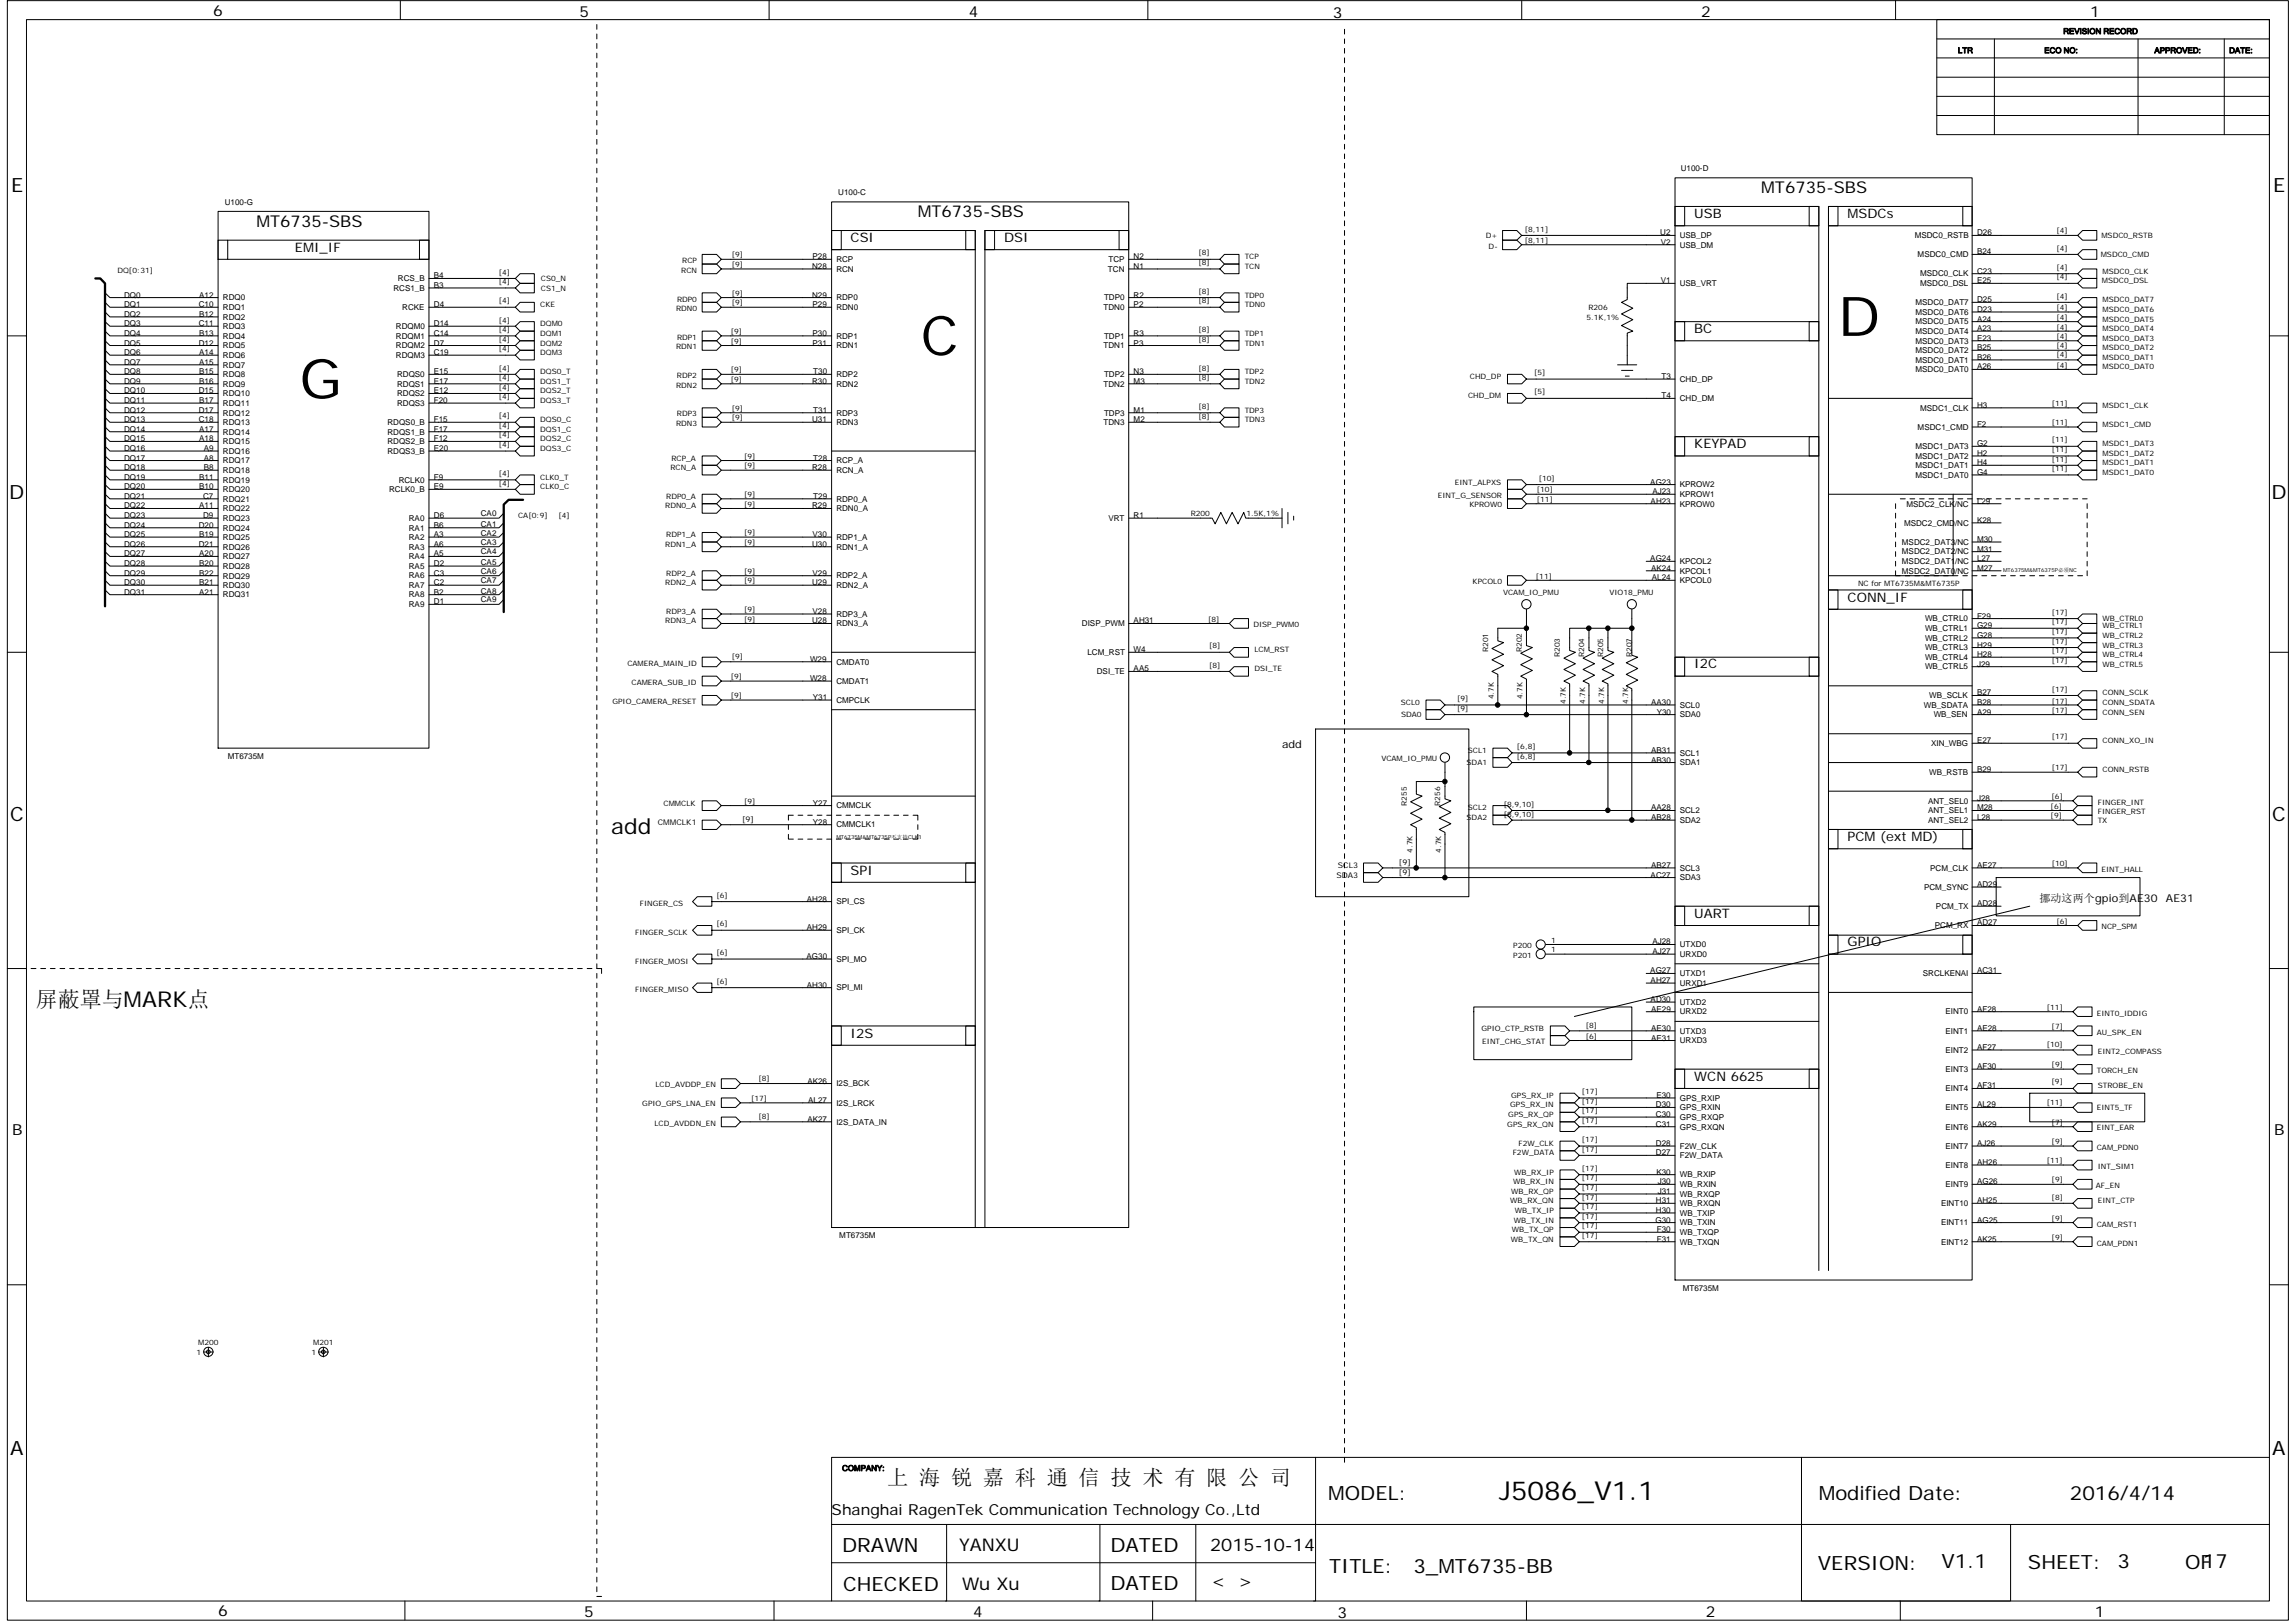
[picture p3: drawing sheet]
<svg xmlns="http://www.w3.org/2000/svg" width="297mm" height="210mm" viewBox="0 0 297 210" stroke-linecap="round" stroke-linejoin="round" font-family="sans-serif">
<defs><g id="words">
<g font-size="7.1">
<text x="119.1" y="46">C</text>
<text x="237.8" y="43.5">D</text>
<text x="38.8" y="51.5">G</text>
</g>
<text font-size="3.4" x="193.9" y="194.1">J5086_V1.1</text>
<g font-size="2.8">
<text x="79.1" y="107.9">add</text>
<text x="4.7" y="130.3">屏蔽罩与MARK点</text>
<text x="114.8" y="192.2">上 海 锐 嘉 科 通 信 技 术 有 限 公 司</text>
</g>
<g font-size="2.5">
<text x="1.5" y="24.9">E</text>
<text x="294.1" y="24.9">E</text>
<text x="1.2" y="64.5">D</text>
<text x="293.9" y="64.5">D</text>
<text x="1.3" y="106.2">C</text>
<text x="294" y="106.2">C</text>
<text x="1.3" y="188.3">A</text>
<text x="294" y="188.3">A</text>
<text x="171.8" y="194">MODEL:</text>
<text x="235.3" y="194">Modified Date:</text>
<text x="267.8" y="194">2016/4/14</text>
<text x="108.9" y="200.9">DRAWN</text>
<text x="143.7" y="200.9">DATED</text>
<text x="172" y="203.6">TITLE:</text>
<text x="182.9" y="203.6">3_MT6735-BB</text>
<text x="235.2" y="203.2">VERSION:</text>
<text x="251.2" y="202.9">V1.1</text>
<text x="262.4" y="203.1">SHEET:</text>
<text x="273.9" y="202.9">3</text>
<text x="282.7" y="203.1">OF17</text>
<text x="109.1" y="205.8">CHECKED</text>
<text x="143.7" y="205.7">DATED</text>
</g>
<g font-size="2.3">
<text x="124.1" y="200.7">YANXU</text>
<text x="156.6" y="200.7">2015-10-14</text>
<text x="124.5" y="205.7">Wu Xu</text>
<text x="156.7" y="205.3">&lt;</text>
<text x="160.2" y="205.3">&gt;</text>
</g>
<g font-size="2.1">
<text x="33.2" y="29.3">MT6735-SBS</text>
<text x="118.7" y="28.1">MT6735-SBS</text>
<text x="227.9" y="25">MT6735-SBS</text>
</g>
<g font-size="2">
<text x="27.6" y="2.1">6</text>
<text x="75" y="2.2">5</text>
<text x="125.3" y="2.2">4</text>
<text x="172.4" y="2.3">3</text>
<text x="220.1" y="2.2">2</text>
<text x="270.4" y="2.2">1</text>
<text x="1.6" y="146.9">B</text>
<text x="294.2" y="146.9">B</text>
<text x="107.6" y="196">Shanghai RagenTek Communication Technology Co.,Ltd</text>
<text x="28.2" y="209.1">6</text>
<text x="75.6" y="209.2">5</text>
<text x="125.9" y="209.2">4</text>
<text x="173.1" y="209.4">3</text>
<text x="220.7" y="209.2">2</text>
<text x="271" y="209.2">1</text>
</g>
<g font-size="1.7">
<text x="219.2" y="28.2">USB</text>
<text x="239" y="28.2">MSDCs</text>
<text x="38.1" y="32.6">EMI_IF</text>
<text x="110" y="31.3">CSI</text>
<text x="129.9" y="31.3">DSI</text>
<text x="219.2" y="43.1">BC</text>
<text x="219.2" y="58">KEYPAD</text>
<text x="239" y="77.8">CONN_IF</text>
<text x="219.2" y="86.5">I2C</text>
<text x="110" y="113.2">SPI</text>
<text x="239" y="108.8">PCM (ext MD)</text>
<text x="219.2" y="118.7">UART</text>
<text x="239" y="122.4">GPIO</text>
<text x="110" y="134.2">I2S</text>
<text x="219.2" y="139.8">WCN 6625</text>
</g>
<g font-size="1.4">
<text x="165.9" y="96.8">add</text>
<text x="263.8" y="116.6">挪动这两个gpio到AE30 AE31</text>
</g>
<g font-size="1">
<text x="266.9" y="4.4">REVISION RECORD</text>
<text x="253.3" y="6.9">LTR</text>
<text x="264.5" y="6.9">ECO NO:</text>
<text x="278.7" y="6.9">APPROVED:</text>
<text x="288.4" y="6.9">DATE:</text>
<text x="217.4" y="22.1">U100-D</text>
<text x="29.1" y="26.5">U100-G</text>
<text x="108.5" y="25.3">U100-C</text>
<text x="15.2" y="35.3">DQ[0:31]</text>
<text x="64.5" y="35.5">[4]</text>
<text x="88.1" y="35.3">RCN</text>
<text x="88.3" y="34">RCP</text>
<text x="94.7" y="34.5">[9]</text>
<text x="94.7" y="33.3">[9]</text>
<text x="105.1" y="34.8">N28</text>
<text x="105.1" y="33.5">P28</text>
<text x="108.2" y="33.9">RCP</text>
<text x="108.2" y="35.2">RCN</text>
<text x="143.3" y="35.2">TCN</text>
<text x="143.4" y="33.9">TCP</text>
<text x="146.7" y="33.5">N2</text>
<text x="146.7" y="34.8">N1</text>
<text x="155.1" y="33">[8]</text>
<text x="155.1" y="34.3">[8]</text>
<text x="161" y="33.6">TCP</text>
<text x="161" y="34.8">TCN</text>
<text x="192.2" y="30.8">D+</text>
<text x="192.6" y="32.2">D-</text>
<text x="197.3" y="30.1">[8,11]</text>
<text x="197.3" y="31.4">[8,11]</text>
<text x="214.8" y="30.5">U2</text>
<text x="214.9" y="31.7">V2</text>
<text x="217.3" y="32">USB_DM</text>
<text x="217.3" y="30.8">USB_DP</text>
<text x="247.7" y="30.8">MSDC0_RSTB</text>
<text x="248.1" y="33.3">MSDC0_CMD</text>
<text x="248.4" y="35.8">MSDC0_CLK</text>
<text x="255.8" y="30.5">D26</text>
<text x="255.8" y="32.9">B24</text>
<text x="255.8" y="35.4">C23</text>
<text x="266.1" y="30.2">[4]</text>
<text x="266.1" y="32.5">[4]</text>
<text x="266.1" y="34.9">[4]</text>
<text x="271.8" y="33.3">MSDC0_CMD</text>
<text x="271.9" y="30.8">MSDC0_RSTB</text>
<text x="272" y="35.4">MSDC0_CLK</text>
<text x="16.1" y="41">DQ2</text>
<text x="16.1" y="38.5">DQ0</text>
<text x="16.1" y="39.8">DQ1</text>
<text x="25.7" y="39.7">C10</text>
<text x="25.8" y="41">B12</text>
<text x="25.8" y="38.5">A12</text>
<text x="28.8" y="41.4">RDQ2</text>
<text x="28.8" y="40.1">RDQ1</text>
<text x="28.8" y="38.9">RDQ0</text>
<text x="50.9" y="37.6">RCS1_B</text>
<text x="51.5" y="36.4">RCS_B</text>
<text x="52" y="40.1">RCKE</text>
<text x="56.1" y="36">B4</text>
<text x="56.1" y="37.3">B3</text>
<text x="56.1" y="39.7">D4</text>
<text x="64.5" y="36.8">[4]</text>
<text x="64.5" y="39.2">[4]</text>
<text x="64.5" y="41.7">[4]</text>
<text x="69.9" y="39.8">CKE</text>
<text x="70" y="36.4">CS0_N</text>
<text x="70" y="37.6">CS1_N</text>
<text x="87.5" y="40.2">RDN0</text>
<text x="87.6" y="39">RDP0</text>
<text x="94.7" y="39.5">[9]</text>
<text x="94.7" y="38.2">[9]</text>
<text x="105.1" y="38.5">N29</text>
<text x="105.1" y="39.8">P29</text>
<text x="108.2" y="40.1">RDN0</text>
<text x="108.2" y="38.9">RDP0</text>
<text x="142.8" y="40.1">TDN0</text>
<text x="142.8" y="38.9">TDP0</text>
<text x="146.7" y="38.5">R2</text>
<text x="146.7" y="39.8">P2</text>
<text x="155.1" y="38">[8]</text>
<text x="155.1" y="39.2">[8]</text>
<text x="161" y="38.5">TDP0</text>
<text x="161" y="39.8">TDN0</text>
<text x="205.2" y="41.4">5.1K,1%</text>
<text x="205.5" y="40.1">R206</text>
<text x="214.9" y="36.7">V1</text>
<text x="217.3" y="37">USB_VRT</text>
<text x="247.8" y="39.5">MSDC0_DAT7</text>
<text x="247.8" y="40.7">MSDC0_DAT6</text>
<text x="247.8" y="42">MSDC0_DAT5</text>
<text x="248.4" y="37">MSDC0_DSL</text>
<text x="255.8" y="39.1">D25</text>
<text x="255.8" y="40.4">D23</text>
<text x="255.8" y="41.6">A24</text>
<text x="255.8" y="36.7">E25</text>
<text x="266.1" y="38.7">[4]</text>
<text x="266.1" y="40.1">[4]</text>
<text x="266.1" y="41.4">[4]</text>
<text x="266.1" y="36.2">[4]</text>
<text x="271.9" y="36.7">MSDC0_DSL</text>
<text x="272" y="39.1">MSDC0_DAT7</text>
<text x="272" y="40.4">MSDC0_DAT6</text>
<text x="272" y="41.6">MSDC0_DAT5</text>
<text x="16.1" y="42.2">DQ3</text>
<text x="16.1" y="43.5">DQ4</text>
<text x="16.1" y="44.7">DQ5</text>
<text x="16.1" y="46">DQ6</text>
<text x="16.1" y="47.2">DQ7</text>
<text x="25.7" y="44.7">D12</text>
<text x="25.7" y="42.2">C11</text>
<text x="25.8" y="47.2">A15</text>
<text x="25.8" y="46">A14</text>
<text x="25.8" y="43.5">B13</text>
<text x="28.8" y="47.6">RDQ7</text>
<text x="28.8" y="46.3">RDQ6</text>
<text x="28.8" y="45.1">RDQ5</text>
<text x="28.8" y="43.8">RDQ4</text>
<text x="28.8" y="42.6">RDQ3</text>
<text x="51.2" y="42.6">RDQM0</text>
<text x="51.2" y="43.8">RDQM1</text>
<text x="51.2" y="45.1">RDQM2</text>
<text x="51.2" y="46.3">RDQM3</text>
<text x="56.1" y="42.2">D14</text>
<text x="56.1" y="43.5">C14</text>
<text x="56.1" y="44.7">D7</text>
<text x="56.1" y="46">C19</text>
<text x="64.5" y="42.9">[4]</text>
<text x="64.5" y="44.2">[4]</text>
<text x="64.5" y="45.4">[4]</text>
<text x="64.5" y="47.9">[4]</text>
<text x="69.9" y="42.2">DQM0</text>
<text x="69.9" y="43.5">DQM1</text>
<text x="69.9" y="44.7">DQM2</text>
<text x="69.9" y="46">DQM3</text>
<text x="87.5" y="45.2">RDN1</text>
<text x="87.6" y="44">RDP1</text>
<text x="94.5" y="44.5">[9]</text>
<text x="94.5" y="43.2">[9]</text>
<text x="105.1" y="43.5">P30</text>
<text x="105.1" y="44.7">P31</text>
<text x="108.2" y="43.8">RDP1</text>
<text x="108.2" y="45.1">RDN1</text>
<text x="142.8" y="45.1">TDN1</text>
<text x="142.8" y="43.8">TDP1</text>
<text x="146.7" y="43.5">R3</text>
<text x="146.7" y="44.7">P3</text>
<text x="155.1" y="42.9">[8]</text>
<text x="155.1" y="44.2">[8]</text>
<text x="155.1" y="47.9">[8]</text>
<text x="161" y="43.5">TDP1</text>
<text x="161" y="44.7">TDN1</text>
<text x="247.8" y="43.2">MSDC0_DAT4</text>
<text x="247.8" y="44.4">MSDC0_DAT3</text>
<text x="247.8" y="45.7">MSDC0_DAT2</text>
<text x="247.8" y="46.9">MSDC0_DAT1</text>
<text x="255.8" y="42.8">A23</text>
<text x="255.8" y="44.1">E23</text>
<text x="255.8" y="45.3">B25</text>
<text x="255.8" y="46.6">B26</text>
<text x="255.8" y="47.8">A26</text>
<text x="266.1" y="42.7">[4]</text>
<text x="266.1" y="43.8">[4]</text>
<text x="266.1" y="45.1">[4]</text>
<text x="266.1" y="46.2">[4]</text>
<text x="266.1" y="47.6">[4]</text>
<text x="272" y="42.8">MSDC0_DAT4</text>
<text x="272" y="44.1">MSDC0_DAT3</text>
<text x="272" y="45.3">MSDC0_DAT2</text>
<text x="272" y="46.6">MSDC0_DAT1</text>
<text x="272" y="47.8">MSDC0_DAT0</text>
<text x="16.1" y="50.9">DQ10</text>
<text x="16.1" y="52.2">DQ11</text>
<text x="16.1" y="53.4">DQ12</text>
<text x="16.1" y="48.4">DQ8</text>
<text x="16.1" y="49.7">DQ9</text>
<text x="25.7" y="53.4">D17</text>
<text x="25.7" y="50.9">D15</text>
<text x="25.8" y="52.2">B17</text>
<text x="25.8" y="49.7">B16</text>
<text x="25.8" y="48.4">B15</text>
<text x="28.8" y="53.8">RDQ12</text>
<text x="28.8" y="52.5">RDQ11</text>
<text x="28.8" y="51.3">RDQ10</text>
<text x="28.8" y="50">RDQ9</text>
<text x="28.8" y="48.8">RDQ8</text>
<text x="51.4" y="48.8">RDQS0</text>
<text x="51.4" y="50">RDQS1</text>
<text x="51.4" y="51.3">RDQS2</text>
<text x="51.4" y="52.5">RDQS3</text>
<text x="56.1" y="48.4">E15</text>
<text x="56.1" y="49.7">E17</text>
<text x="56.1" y="50.9">E12</text>
<text x="56.1" y="52.2">F20</text>
<text x="64.5" y="49.2">[4]</text>
<text x="64.5" y="50.4">[4]</text>
<text x="64.5" y="51.6">[4]</text>
<text x="69.9" y="48.4">DQS0_T</text>
<text x="69.9" y="49.7">DQS1_T</text>
<text x="69.9" y="50.9">DQS2_T</text>
<text x="69.9" y="52.2">DQS3_T</text>
<text x="87.5" y="50.2">RDN2</text>
<text x="87.6" y="53.9">RDP3</text>
<text x="87.6" y="48.9">RDP2</text>
<text x="94.5" y="48.2">[9]</text>
<text x="94.5" y="49.4">[9]</text>
<text x="94.7" y="53.1">[9]</text>
<text x="105.1" y="49.7">R30</text>
<text x="105.2" y="48.4">T30</text>
<text x="105.2" y="53.4">T31</text>
<text x="108.2" y="48.8">RDP2</text>
<text x="108.2" y="50">RDN2</text>
<text x="108.2" y="53.8">RDP3</text>
<text x="142.8" y="50">TDN2</text>
<text x="142.8" y="48.8">TDP2</text>
<text x="142.8" y="53.8">TDP3</text>
<text x="146.7" y="48.4">N3</text>
<text x="146.7" y="49.7">M3</text>
<text x="146.7" y="53.4">M1</text>
<text x="155.1" y="49.2">[8]</text>
<text x="155.1" y="52.9">[8]</text>
<text x="161" y="48.4">TDP2</text>
<text x="161" y="49.7">TDN2</text>
<text x="161" y="53.4">TDP3</text>
<text x="189.9" y="51.5">CHD_DM</text>
<text x="190.2" y="49">CHD_DP</text>
<text x="198.5" y="51">[5]</text>
<text x="198.5" y="48.5">[5]</text>
<text x="214.9" y="51.5">T4</text>
<text x="214.9" y="49">T3</text>
<text x="217.3" y="49.4">CHD_DP</text>
<text x="217.3" y="51.9">CHD_DM</text>
<text x="247.8" y="48.2">MSDC0_DAT0</text>
<text x="248.4" y="53.1">MSDC1_CLK</text>
<text x="255.8" y="52.8">H3</text>
<text x="265.4" y="52.5">[11]</text>
<text x="272" y="52.8">MSDC1_CLK</text>
<text x="16.1" y="57.1">DQ15</text>
<text x="16.1" y="54.6">DQ13</text>
<text x="16.1" y="55.9">DQ14</text>
<text x="16.1" y="59.6">DQ17</text>
<text x="16.1" y="58.4">DQ16</text>
<text x="25.7" y="54.6">C18</text>
<text x="25.8" y="57.1">A18</text>
<text x="25.8" y="55.9">A17</text>
<text x="26.3" y="59.6">A8</text>
<text x="26.3" y="58.4">A9</text>
<text x="28.8" y="59.9">RDQ17</text>
<text x="28.8" y="58.7">RDQ16</text>
<text x="28.8" y="57.5">RDQ15</text>
<text x="28.8" y="56.2">RDQ14</text>
<text x="28.8" y="55">RDQ13</text>
<text x="50.1" y="55">RDQS0_B</text>
<text x="50.1" y="56.2">RDQS1_B</text>
<text x="50.1" y="57.5">RDQS2_B</text>
<text x="50.1" y="58.7">RDQS3_B</text>
<text x="56.1" y="54.6">F15</text>
<text x="56.1" y="55.9">F17</text>
<text x="56.1" y="57.1">F12</text>
<text x="56.1" y="58.4">E20</text>
<text x="64.5" y="54.1">[4]</text>
<text x="64.5" y="55.4">[4]</text>
<text x="64.5" y="56.6">[4]</text>
<text x="64.5" y="57.8">[4]</text>
<text x="69.9" y="54.6">DQS0_C</text>
<text x="69.9" y="55.9">DQS1_C</text>
<text x="69.9" y="57.1">DQS2_C</text>
<text x="69.9" y="58.4">DQS3_C</text>
<text x="86.9" y="59.6">RCP_A</text>
<text x="87.5" y="55.1">RDN3</text>
<text x="94.7" y="54.4">[9]</text>
<text x="96.3" y="59.4">[9]</text>
<text x="105.1" y="54.6">U31</text>
<text x="105.2" y="59.6">T28</text>
<text x="108.2" y="55">RDN3</text>
<text x="108.2" y="59.9">RCP_A</text>
<text x="142.8" y="55">TDN3</text>
<text x="146.7" y="54.6">M2</text>
<text x="155.1" y="54.1">[8]</text>
<text x="161" y="54.6">TDN3</text>
<text x="247.8" y="58.1">MSDC1_DAT3</text>
<text x="247.8" y="59.4">MSDC1_DAT2</text>
<text x="248.1" y="55.6">MSDC1_CMD</text>
<text x="255.8" y="55.2">F2</text>
<text x="255.8" y="57.7">G2</text>
<text x="255.8" y="59">H2</text>
<text x="265.4" y="55">[11]</text>
<text x="265.4" y="57.2">[11]</text>
<text x="265.4" y="58.5">[11]</text>
<text x="265.4" y="59.7">[11]</text>
<text x="272" y="55.2">MSDC1_CMD</text>
<text x="272" y="57.7">MSDC1_DAT3</text>
<text x="272" y="59">MSDC1_DAT2</text>
<text x="16.1" y="65.8">DQ22</text>
<text x="16.1" y="63.3">DQ20</text>
<text x="16.1" y="64.5">DQ21</text>
<text x="16.1" y="60.8">DQ18</text>
<text x="16.1" y="62.1">DQ19</text>
<text x="25.8" y="65.8">A11</text>
<text x="25.8" y="63.3">B10</text>
<text x="25.8" y="62.1">B11</text>
<text x="26.3" y="64.5">C7</text>
<text x="26.3" y="60.8">B8</text>
<text x="28.8" y="64.9">RDQ21</text>
<text x="28.8" y="63.7">RDQ20</text>
<text x="28.8" y="62.4">RDQ19</text>
<text x="28.8" y="61.2">RDQ18</text>
<text x="50.3" y="63.7">RCLK0_B</text>
<text x="51.6" y="62.4">RCLK0</text>
<text x="56.1" y="62.1">F9</text>
<text x="56.1" y="63.3">E9</text>
<text x="64.5" y="61.6">[4]</text>
<text x="64.5" y="62.8">[4]</text>
<text x="69.9" y="62.1">CLK0_T</text>
<text x="69.9" y="63.3">CLK0_C</text>
<text x="86.1" y="65.8">RDN0_A</text>
<text x="86.2" y="64.5">RDP0_A</text>
<text x="86.7" y="60.8">RCN_A</text>
<text x="96.3" y="65.5">[9]</text>
<text x="96.3" y="64.3">[9]</text>
<text x="96.3" y="60.6">[9]</text>
<text x="105.1" y="60.8">R28</text>
<text x="105.1" y="65.8">R29</text>
<text x="105.2" y="64.5">T29</text>
<text x="108.2" y="61.2">RCN_A</text>
<text x="108.2" y="64.9">RDP0_A</text>
<text x="186" y="64.4">EINT_G_SENSOR</text>
<text x="188.2" y="62.7">EINT_ALPXS</text>
<text x="190.1" y="65.7">KPROW0</text>
<text x="198.8" y="64.9">[11]</text>
<text x="198.8" y="63.7">[10]</text>
<text x="199.1" y="62.2">[10]</text>
<text x="213.5" y="62.7">AG23</text>
<text x="213.5" y="65.2">AH23</text>
<text x="213.8" y="63.9">AJ23</text>
<text x="217.3" y="64.3">KPROW1</text>
<text x="217.3" y="65.5">KPROW0</text>
<text x="217.3" y="63.1">KPROW2</text>
<text x="246.7" y="65.5">MSDC2_CLK/NC</text>
<text x="247.8" y="60.6">MSDC1_DAT1</text>
<text x="247.8" y="61.8">MSDC1_DAT0</text>
<text x="255.8" y="60.2">H4</text>
<text x="255.8" y="61.4">G4</text>
<text x="255.8" y="65.2">L29</text>
<text x="265.4" y="60.9">[11]</text>
<text x="272" y="60.2">MSDC1_DAT1</text>
<text x="272" y="61.4">MSDC1_DAT0</text>
<text x="16.1" y="67">DQ23</text>
<text x="16.1" y="68.3">DQ24</text>
<text x="16.1" y="72">DQ27</text>
<text x="16.1" y="70.7">DQ26</text>
<text x="16.1" y="69.5">DQ25</text>
<text x="25.7" y="70.7">D21</text>
<text x="25.7" y="68.3">D20</text>
<text x="25.8" y="72">A20</text>
<text x="25.8" y="69.5">B19</text>
<text x="26.3" y="67">D9</text>
<text x="28.8" y="71.1">RDQ26</text>
<text x="28.8" y="69.8">RDQ25</text>
<text x="28.8" y="68.6">RDQ24</text>
<text x="28.8" y="67.4">RDQ23</text>
<text x="28.8" y="66.1">RDQ22</text>
<text x="52.9" y="68.6">RA1</text>
<text x="52.9" y="69.8">RA2</text>
<text x="52.9" y="71.1">RA3</text>
<text x="52.9" y="67.4">RA0</text>
<text x="56.1" y="69.5">A3</text>
<text x="56.1" y="70.7">A6</text>
<text x="56.1" y="72">A5</text>
<text x="56.1" y="67">D6</text>
<text x="56.1" y="68.3">B6</text>
<text x="62.2" y="71.7">CA4</text>
<text x="62.2" y="70.5">CA3</text>
<text x="62.2" y="69.4">CA2</text>
<text x="62.2" y="68.2">CA1</text>
<text x="62.2" y="66.8">CA0</text>
<text x="67" y="67">CA[0:9]</text>
<text x="72.2" y="67">[4]</text>
<text x="86.1" y="70.7">RDN1_A</text>
<text x="86.2" y="69.5">RDP1_A</text>
<text x="96.3" y="70.5">[9]</text>
<text x="96.3" y="69.3">[9]</text>
<text x="105.1" y="70.7">U30</text>
<text x="105.1" y="69.5">V30</text>
<text x="108.2" y="66.1">RDN0_A</text>
<text x="108.2" y="69.8">RDP1_A</text>
<text x="108.2" y="71.1">RDN1_A</text>
<text x="143.4" y="67.4">VRT</text>
<text x="146.7" y="67">R1</text>
<text x="154" y="66.8">R200</text>
<text x="161.2" y="66.8">1.5K,1%</text>
<text x="246.1" y="70.5">MSDC2_DAT3/NC</text>
<text x="246.1" y="71.7">MSDC2_DAT2/NC</text>
<text x="246.3" y="68">MSDC2_CMD/NC</text>
<text x="255.8" y="67.6">K28</text>
<text x="255.8" y="70.1">M30</text>
<text x="255.8" y="71.4">M31</text>
<text x="16.1" y="75.7">DQ30</text>
<text x="16.1" y="74.5">DQ29</text>
<text x="16.1" y="73.2">DQ28</text>
<text x="16.1" y="76.9">DQ31</text>
<text x="25.8" y="76.9">A21</text>
<text x="25.8" y="75.7">B21</text>
<text x="25.8" y="74.5">B22</text>
<text x="25.8" y="73.2">B20</text>
<text x="28.8" y="77.3">RDQ31</text>
<text x="28.8" y="76.1">RDQ30</text>
<text x="28.8" y="74.8">RDQ29</text>
<text x="28.8" y="73.6">RDQ28</text>
<text x="28.8" y="72.3">RDQ27</text>
<text x="52.9" y="72.3">RA4</text>
<text x="52.9" y="73.6">RA5</text>
<text x="52.9" y="74.8">RA6</text>
<text x="52.9" y="76.1">RA7</text>
<text x="52.9" y="77.3">RA8</text>
<text x="56.1" y="73.2">D2</text>
<text x="56.1" y="74.5">C3</text>
<text x="56.1" y="75.7">C2</text>
<text x="56.1" y="76.9">B2</text>
<text x="62.2" y="77.9">CA9</text>
<text x="62.2" y="74.2">CA6</text>
<text x="62.2" y="73.1">CA5</text>
<text x="62.2" y="76.8">CA8</text>
<text x="62.2" y="75.5">CA7</text>
<text x="86.1" y="75.7">RDN2_A</text>
<text x="86.2" y="74.5">RDP2_A</text>
<text x="96.3" y="75.5">[9]</text>
<text x="96.3" y="74.2">[9]</text>
<text x="105.1" y="75.7">U29</text>
<text x="105.1" y="74.5">V29</text>
<text x="108.2" y="74.8">RDP2_A</text>
<text x="108.2" y="76.1">RDN2_A</text>
<text x="190.5" y="75.6">KPCOL0</text>
<text x="194.5" y="76.9">VCAM_IO_PMU</text>
<text x="198.7" y="74.8">[11]</text>
<text x="208.2" y="76.9">VIO18_PMU</text>
<text x="213.5" y="72.6">AG24</text>
<text x="213.6" y="73.9">AK24</text>
<text x="213.7" y="75.1">AL24</text>
<text x="217.3" y="75.4">KPCOL0</text>
<text x="217.3" y="74.2">KPCOL1</text>
<text x="217.3" y="73">KPCOL2</text>
<text x="240.4" y="75.8">NC for MT6735M&amp;MT6735P</text>
<text x="246.1" y="73">MSDC2_DAT1/NC</text>
<text x="246.1" y="74.2">MSDC2_DAT0/NC</text>
<text x="255.8" y="72.6">L27</text>
<text x="255.8" y="73.8">M27</text>
<text x="52.9" y="78.5">RA9</text>
<text x="56.1" y="78.2">D1</text>
<text x="86.1" y="80.7">RDN3_A</text>
<text x="86.2" y="79.4">RDP3_A</text>
<text x="96.3" y="80.4">[9]</text>
<text x="96.3" y="79.2">[9]</text>
<text x="105.1" y="80.7">U28</text>
<text x="105.1" y="79.4">V28</text>
<text x="108.2" y="79.8">RDP3_A</text>
<text x="108.2" y="81">RDN3_A</text>
<text x="140" y="81">DISP_PWM</text>
<text x="146.7" y="80.7">AH31</text>
<text x="156.3" y="80.4">[8]</text>
<text x="156.4" y="83.9">[8]</text>
<text x="162.2" y="81.2">DISP_PWM0</text>
<text x="249" y="80.4">WB_CTRL0</text>
<text x="249" y="81.6">WB_CTRL1</text>
<text x="249" y="82.9">WB_CTRL2</text>
<text x="255.8" y="80">F29</text>
<text x="255.8" y="81.3">G29</text>
<text x="255.8" y="82.5">G28</text>
<text x="255.8" y="83.8">H29</text>
<text x="265.4" y="79.6">[17]</text>
<text x="265.4" y="80.8">[17]</text>
<text x="265.4" y="82">[17]</text>
<text x="265.4" y="83.3">[17]</text>
<text x="272" y="80.4">WB_CTRL0</text>
<text x="272" y="81.3">WB_CTRL1</text>
<text x="272" y="82.5">WB_CTRL2</text>
<text x="272" y="83.8">WB_CTRL3</text>
<text x="81.2" y="86.1">CAMERA_MAIN_ID</text>
<text x="81.7" y="88.6">CAMERA_SUB_ID</text>
<text x="94.5" y="87.9">[9]</text>
<text x="94.7" y="85.3">[9]</text>
<text x="104.8" y="85.6">W29</text>
<text x="104.8" y="88.1">W28</text>
<text x="108.2" y="86">CMDAT0</text>
<text x="108.2" y="88.5">CMDAT1</text>
<text x="140.7" y="84.8">LCM_RST</text>
<text x="141.9" y="87.2">DSI_TE</text>
<text x="146.7" y="84.4">W4</text>
<text x="146.7" y="86.9">AA5</text>
<text x="156.4" y="86.4">[8]</text>
<text x="162.3" y="84.4">LCM_RST</text>
<text x="162.3" y="86.9">DSI_TE</text>
<text x="192.5" y="84.4" transform="rotate(-90 192.5 84.4)">R201</text>
<text x="196.9" y="84.4" transform="rotate(-90 196.9 84.4)">R202</text>
<text x="201.8" y="85" transform="rotate(-90 201.8 85)">R203</text>
<text x="204.9" y="85" transform="rotate(-90 204.9 85)">R204</text>
<text x="207.4" y="85" transform="rotate(-90 207.4 85)">R205</text>
<text x="211.1" y="85" transform="rotate(-90 211.1 85)">R207</text>
<text x="249" y="84.1">WB_CTRL3</text>
<text x="249" y="85.4">WB_CTRL4</text>
<text x="249" y="86.6">WB_CTRL5</text>
<text x="255.8" y="90">B27</text>
<text x="255.8" y="85">H28</text>
<text x="255.8" y="86.3">J29</text>
<text x="265.4" y="89.5">[17]</text>
<text x="265.4" y="84.5">[17]</text>
<text x="265.4" y="85.8">[17]</text>
<text x="272" y="90">CONN_SCLK</text>
<text x="272" y="85">WB_CTRL4</text>
<text x="272" y="86.3">WB_CTRL5</text>
<text x="79.2" y="91.1">GPIO_CAMERA_RESET</text>
<text x="94.5" y="90.3">[9]</text>
<text x="105.2" y="90.6">Y31</text>
<text x="108.2" y="90.9">CMPCLK</text>
<text x="181.2" y="91.2">SCL0</text>
<text x="181.3" y="92.8">SDA0</text>
<text x="188.5" y="90.7">[9]</text>
<text x="188.5" y="91.9">[9]</text>
<text x="193.3" y="90.5" transform="rotate(-90 193.3 90.5)">4.7K</text>
<text x="197" y="90.5" transform="rotate(-90 197 90.5)">4.7K</text>
<text x="202.6" y="91.1" transform="rotate(-90 202.6 91.1)">4.7K</text>
<text x="205.1" y="91.1" transform="rotate(-90 205.1 91.1)">4.7K</text>
<text x="207.5" y="91.1" transform="rotate(-90 207.5 91.1)">4.7K</text>
<text x="210.6" y="91.1" transform="rotate(-90 210.6 91.1)">4.7K</text>
<text x="213.6" y="91.2">AA30</text>
<text x="214.3" y="92.5">Y30</text>
<text x="217.3" y="91.6">SCL0</text>
<text x="217.3" y="92.8">SDA0</text>
<text x="248.9" y="91.6">WB_SDATA</text>
<text x="249.6" y="90.3">WB_SCLK</text>
<text x="250.2" y="92.8">WB_SEN</text>
<text x="255.8" y="91.2">B28</text>
<text x="255.8" y="92.5">A29</text>
<text x="265.4" y="91.1">[17]</text>
<text x="265.4" y="92.2">[17]</text>
<text x="265.4" y="95.7">[17]</text>
<text x="272" y="91.2">CONN_SDATA</text>
<text x="272" y="92.5">CONN_SEN</text>
<text x="29.5" y="98.1">MT6735M</text>
<text x="178.7" y="98.4">VCAM_IO_PMU</text>
<text x="189.7" y="99">SDA1</text>
<text x="189.9" y="97.4">SCL1</text>
<text x="196.3" y="96.9">[6,8]</text>
<text x="196.3" y="98.1">[6,8]</text>
<text x="213.6" y="97.4">AB31</text>
<text x="213.6" y="98.7">AB30</text>
<text x="217.3" y="97.8">SCL1</text>
<text x="217.3" y="99">SDA1</text>
<text x="249.6" y="100.3">WB_RSTB</text>
<text x="249.8" y="96.5">XIN_WBG</text>
<text x="255.8" y="99.9">B29</text>
<text x="255.8" y="96.2">E27</text>
<text x="265.4" y="99.7">[17]</text>
<text x="272" y="99.9">CONN_RSTB</text>
<text x="272" y="96.2">CONN_XO_IN</text>
<text x="85.1" y="106.7">CMMCLK1</text>
<text x="85.8" y="104.2">CMMCLK</text>
<text x="96" y="106.4">[9]</text>
<text x="96.3" y="104">[9]</text>
<text x="105.2" y="104.2">Y27</text>
<text x="105.2" y="106.7">Y28</text>
<text x="108.2" y="104.6">CMMCLK</text>
<text x="108.2" y="107.1">CMMCLK1</text>
<text x="182" y="104.2" transform="rotate(-90 182 104.2)">R255</text>
<text x="186.3" y="104.2" transform="rotate(-90 186.3 104.2)">R256</text>
<text x="189.7" y="106.1">SDA2</text>
<text x="189.9" y="104.9">SCL2</text>
<text x="194.5" y="104.4">[8,9,10]</text>
<text x="194.5" y="105.7">[8,9,10]</text>
<text x="213.6" y="104.9">AA28</text>
<text x="213.6" y="106.1">AB28</text>
<text x="217.3" y="105.2">SCL2</text>
<text x="217.3" y="106.5">SDA2</text>
<text x="249.4" y="106.5">ANT_SEL2</text>
<text x="249.4" y="105.2">ANT_SEL1</text>
<text x="249.4" y="104">ANT_SEL0</text>
<text x="255.8" y="106.1">L28</text>
<text x="255.8" y="104.9">M28</text>
<text x="255.8" y="103.6">J28</text>
<text x="265.3" y="104.6">[6]</text>
<text x="265.3" y="105.9">[9]</text>
<text x="265.4" y="103.4">[6]</text>
<text x="271.4" y="104.1">FINGER_INT</text>
<text x="271.4" y="105.3">FINGER_RST</text>
<text x="271.4" y="106.4">TX</text>
<text x="172.9" y="113.5">SDA3</text>
<text x="173.1" y="112.3">SCL3</text>
<text x="181" y="112">[9]</text>
<text x="181" y="113.2">[9]</text>
<text x="182.7" y="110.3" transform="rotate(-90 182.7 110.3)">4.7K</text>
<text x="186.4" y="110.3" transform="rotate(-90 186.4 110.3)">4.7K</text>
<text x="213.5" y="113.5">AC27</text>
<text x="213.6" y="112.3">AB27</text>
<text x="217.3" y="112.6">SCL3</text>
<text x="217.3" y="113.9">SDA3</text>
<text x="249.7" y="112.6">PCM_CLK</text>
<text x="255.8" y="112.3">AE27</text>
<text x="265.4" y="112.1">[10]</text>
<text x="271.9" y="112.8">EINT_HALL</text>
<text x="82.8" y="117.2">FINGER_CS</text>
<text x="92.7" y="116.1">[6]</text>
<text x="92.7" y="119.8">[6]</text>
<text x="104.4" y="116.6">AH28</text>
<text x="108.2" y="117">SPI_CS</text>
<text x="248.9" y="115.1">PCM_SYNC</text>
<text x="250.5" y="117.6">PCM_TX</text>
<text x="255.8" y="114.8">AD29</text>
<text x="255.8" y="117.2">AD28</text>
<text x="255.8" y="119.7">AD27</text>
<text x="266.1" y="119.5">[6]</text>
<text x="82.2" y="121">FINGER_SCLK</text>
<text x="82.2" y="124.7">FINGER_MOSI</text>
<text x="92.7" y="123.6">[6]</text>
<text x="104.3" y="124.1">AG30</text>
<text x="104.4" y="120.4">AH29</text>
<text x="108.2" y="120.7">SPI_CK</text>
<text x="108.2" y="124.4">SPI_MO</text>
<text x="195.8" y="122.7">P200</text>
<text x="195.8" y="124">P201</text>
<text x="200.7" y="122">1</text>
<text x="200.7" y="123.2">1</text>
<text x="213.5" y="125.9">AG27</text>
<text x="213.8" y="122.2">AJ28</text>
<text x="213.8" y="123.4">AJ27</text>
<text x="217.3" y="122.6">UTXD0</text>
<text x="217.3" y="123.8">URXD0</text>
<text x="250.3" y="120.1">PCM_RX</text>
<text x="255.8" y="125.9">AC31</text>
<text x="271.9" y="120.2">NCP_SPM</text>
<text x="82.2" y="128.4">FINGER_MISO</text>
<text x="92.7" y="127.3">[6]</text>
<text x="104.4" y="127.8">AH30</text>
<text x="108.2" y="128.1">SPI_MI</text>
<text x="213.5" y="127.2">AH27</text>
<text x="213.5" y="129.6">AD30</text>
<text x="213.6" y="130.9">AE29</text>
<text x="217.3" y="126.3">UTXD1</text>
<text x="217.3" y="127.5">URXD1</text>
<text x="217.3" y="130">UTXD2</text>
<text x="217.3" y="131.3">URXD2</text>
<text x="248.8" y="126.3">SRCLKENAI</text>
<text x="251.7" y="131.3">EINT0</text>
<text x="255.8" y="130.9">AF28</text>
<text x="264.8" y="130.6">[11]</text>
<text x="271.3" y="131.4">EINT0_IDDIG</text>
<text x="191.7" y="133.4">GPIO_CTP_RSTB</text>
<text x="191.8" y="135.1">EINT_CHG_STAT</text>
<text x="205.2" y="133">[8]</text>
<text x="205.2" y="134.5">[6]</text>
<text x="213.6" y="133.4">AE30</text>
<text x="213.6" y="134.6">AE31</text>
<text x="217.3" y="133.7">UTXD3</text>
<text x="217.3" y="135">URXD3</text>
<text x="251.7" y="133.7">EINT1</text>
<text x="251.7" y="136.2">EINT2</text>
<text x="255.8" y="133.4">AE28</text>
<text x="255.8" y="135.8">AF27</text>
<text x="264.8" y="135.5">[10]</text>
<text x="265.4" y="133.1">[7]</text>
<text x="271.3" y="133.9">AU_SPK_EN</text>
<text x="271.4" y="136.4">EINT2_COMPASS</text>
<text x="83.1" y="143.2">GPIO_GPS_LNA_EN</text>
<text x="84.8" y="140.7">LCD_AVDDP_EN</text>
<text x="97.2" y="142.4">[17]</text>
<text x="98.1" y="139.8">[8]</text>
<text x="104.5" y="140.2">AK26</text>
<text x="104.6" y="142.7">AL27</text>
<text x="108.2" y="140.5">I2S_BCK</text>
<text x="108.2" y="143">I2S_LRCK</text>
<text x="195.4" y="143.3">GPS_RX_IN</text>
<text x="195.5" y="142">GPS_RX_IP</text>
<text x="204.7" y="142.8">[17]</text>
<text x="204.7" y="141.6">[17]</text>
<text x="214.2" y="143.3">D30</text>
<text x="214.3" y="142">E30</text>
<text x="217.3" y="142.4">GPS_RXIP</text>
<text x="217.3" y="143.6">GPS_RXIN</text>
<text x="251.7" y="138.7">EINT3</text>
<text x="251.7" y="141.2">EINT4</text>
<text x="251.7" y="143.6">EINT5</text>
<text x="255.8" y="138.3">AF30</text>
<text x="255.8" y="140.8">AF31</text>
<text x="255.8" y="143.3">AL29</text>
<text x="264.8" y="142.9">[11]</text>
<text x="265.4" y="140.2">[9]</text>
<text x="265.4" y="138.1">[9]</text>
<text x="271.3" y="143.7">EINT5_TF</text>
<text x="271.3" y="138.8">TORCH_EN</text>
<text x="271.4" y="140.8">STROBE_EN</text>
<text x="84.7" y="145.6">LCD_AVDDN_EN</text>
<text x="98.1" y="144.8">[8]</text>
<text x="104.5" y="145.1">AK27</text>
<text x="108.2" y="145.5">I2S_DATA_IN</text>
<text x="195" y="145.8">GPS_RX_QN</text>
<text x="195.1" y="144.5">GPS_RX_QP</text>
<text x="195.7" y="149.5">F2W_DATA</text>
<text x="196.4" y="148.3">F2W_CLK</text>
<text x="204.7" y="147.8">[17]</text>
<text x="204.7" y="149">[17]</text>
<text x="204.7" y="144">[17]</text>
<text x="204.7" y="145.3">[17]</text>
<text x="214.2" y="144.5">C30</text>
<text x="214.2" y="145.8">C31</text>
<text x="214.2" y="148.3">D28</text>
<text x="214.2" y="149.5">D27</text>
<text x="217.3" y="144.9">GPS_RXQP</text>
<text x="217.3" y="146.1">GPS_RXQN</text>
<text x="217.3" y="148.6">F2W_CLK</text>
<text x="217.3" y="149.8">F2W_DATA</text>
<text x="251.7" y="146.1">EINT6</text>
<text x="251.7" y="148.6">EINT7</text>
<text x="255.8" y="145.8">AK29</text>
<text x="255.8" y="148.3">AJ26</text>
<text x="265.4" y="148">[9]</text>
<text x="265.4" y="145.5">[7]</text>
<text x="271.3" y="148.8">CAM_PDN0</text>
<text x="271.3" y="146.3">EINT_EAR</text>
<text x="195.4" y="155.7">WB_RX_QN</text>
<text x="195.5" y="154.5">WB_RX_QP</text>
<text x="195.8" y="153.2">WB_RX_IN</text>
<text x="195.9" y="152">WB_RX_IP</text>
<text x="204.7" y="151.5">[17]</text>
<text x="204.7" y="152.7">[17]</text>
<text x="204.7" y="154">[17]</text>
<text x="204.7" y="155.2">[17]</text>
<text x="214.2" y="155.7">H31</text>
<text x="214.3" y="152">K30</text>
<text x="214.5" y="153.2">J30</text>
<text x="214.5" y="154.5">J31</text>
<text x="217.3" y="152.3">WB_RXIP</text>
<text x="217.3" y="153.6">WB_RXIN</text>
<text x="217.3" y="154.8">WB_RXQP</text>
<text x="251.7" y="151.1">EINT8</text>
<text x="251.7" y="153.6">EINT9</text>
<text x="255.8" y="150.7">AH26</text>
<text x="255.8" y="153.2">AG26</text>
<text x="255.8" y="155.7">AH25</text>
<text x="264.8" y="150.5">[11]</text>
<text x="265.4" y="155.2">[8]</text>
<text x="265.4" y="153">[9]</text>
<text x="271.1" y="153.7">AF_EN</text>
<text x="271.4" y="151.2">INT_SIM1</text>
<text x="271.4" y="155.7">EINT_CTP</text>
<text x="108.6" y="160.1">MT6735M</text>
<text x="195.5" y="160.7">WB_TX_QN</text>
<text x="195.6" y="159.4">WB_TX_QP</text>
<text x="195.9" y="158.2">WB_TX_IN</text>
<text x="196" y="156.9">WB_TX_IP</text>
<text x="204.7" y="156.4">[17]</text>
<text x="204.7" y="157.7">[17]</text>
<text x="204.7" y="158.9">[17]</text>
<text x="204.7" y="160.2">[17]</text>
<text x="214.2" y="158.2">G30</text>
<text x="214.2" y="156.9">H30</text>
<text x="214.4" y="159.4">F30</text>
<text x="214.4" y="160.7">F31</text>
<text x="217.3" y="156">WB_RXQN</text>
<text x="217.3" y="157.3">WB_TXIP</text>
<text x="217.3" y="158.5">WB_TXIN</text>
<text x="217.3" y="159.8">WB_TXQP</text>
<text x="217.3" y="161">WB_TXQN</text>
<text x="251.1" y="156">EINT10</text>
<text x="251.1" y="158.5">EINT11</text>
<text x="251.1" y="161">EINT12</text>
<text x="255.8" y="158.2">AG25</text>
<text x="255.8" y="160.7">AK25</text>
<text x="265.4" y="160.4">[9]</text>
<text x="265.4" y="157.9">[9]</text>
<text x="271.3" y="161.1">CAM_PDN1</text>
<text x="271.3" y="158.7">CAM_RST1</text>
<text x="217.7" y="167">MT6735M</text>
<text x="25.4" y="175.3">1</text>
<text x="25.6" y="174">M200</text>
<text x="40.3" y="175.3">1</text>
<text x="40.5" y="174">M201</text>
<text x="108.9" y="190.3">COMPANY:</text>
</g>
<g font-size=".7">
<text x="259.1" y="74">MT6375M&amp;MT6375P必须NC</text>
<text x="108.2" y="108.6">MT6735M&amp;MT6735P不支持CLK1</text>
</g>
</g></defs>
<g fill="none" stroke="#000" stroke-width=".13">
<path d="M.9 .1h295.2v209.5h-295.2zM3.4 2.5h290.2v204.6h-290.2zM51.8 .1v2.4M77.2 3.2v.6M77.2 4.4v.6M77.2 5.6v.7M77.2 6.9v.6M77.2 8.1v.6M77.2 9.4v.6M77.2 10.6v.6M77.2 11.8v.7M77.2 13.1v.6"/>
<path d="M77.2 14.3v.6M77.2 15.6v.6M77.2 16.8v.6M77.2 18v.7M77.2 19.3v.6M99.5 .1v2.4M148.5 .1v2.4M173.9 3.8v.6M173.9 5v.6M173.9 6.3v.6M173.9 7.5v.6M173.9 8.7v.7"/>
<path d="M173.9 10v.6M173.9 11.2v.6M173.9 12.5v.6M173.9 13.7v.6M173.9 14.9v.7M173.9 16.2v.6M173.9 17.4v.6M173.9 18.7v.6M173.9 19.9v.6M196.9 .1v2.4M245.2 .1v2.4M250.6 2.5h43v14.9h-43z"/>
<path d="M250.6 12.5h43M250.6 14.9h43M250.6 10h43M250.6 7.5h43M250.6 5h43M258 5v12.4M276.6 5v12.4M287.8 5v12.4M13.6 37.9l.6 .6h14M13.6 39.1l.6 .7h14M28.2 27.3h27.3v69.5h-27.3zM28.2 31.1h1.3v2.4h-1.3z"/>
<path d="M29.5 33.5h26M29.5 31.1h26M54.3 31.1h1.2v2.4h-1.2zM66.7 36l.6-.6h1.8v1.3h-1.8l-.6-.7h-11.2M66.7 37.3l.6-.6h1.8v1.2h-1.8l-.6-.6h-11.2M66.7 39.8l.6-.7h1.8v1.3h-1.8l-.6-.6h-11.2M77.2 20.5v.6M77.2 21.8v.6M77.2 23v.6M77.2 24.3v.6M77.2 25.5v.6M77.2 26.7v.6"/>
<path d="M77.2 28v.6M77.2 29.2v.6M77.2 30.5v.6M77.2 31.7v.6M77.2 32.9v.6M77.2 34.2v.6M77.2 35.4v.6M77.2 36.7v.6M77.2 37.9v.6M77.2 39.1v.7M93.3 39.8l-.6-.7h-1.9v1.3h1.9l.6-.6h14.3M93.3 38.5l-.6-.6h-1.9v1.2h1.9l.6-.6h14.3"/>
<path d="M93.3 34.8l-.6-.6h-1.9v1.2h1.9l.6-.6h14.3M93.3 33.5l-.6-.6h-1.9v1.3h1.9l.6-.7h14.3M107.6 29.8h18.6v129M107.6 32.3h18.6M107.6 29.8h1.2v2.5h-1.2zM107.6 26.1h38.4v132.7h-38.4zM124.9 29.8h1.3v2.5h-1.3zM127.4 32.3h18.6M127.4 29.8h1.3v2.5h-1.3zM144.8 29.8h1.2v2.5h-1.2zM146 29.8h-18.6v129M146 33.5h11.8l.6 .7h1.9v-1.3h-1.9l-.6 .6"/>
<path d="M146 34.8h11.8l.6 .6h1.9v-1.2h-1.9l-.6 .6M146 38.5h11.8l.6 .6h1.9v-1.2h-1.9l-.6 .6M146 39.8h11.8l.6 .6h1.9v-1.3h-1.9l-.6 .7M173.9 21.1v.7M173.9 22.4v.6M173.9 23.6v.7M173.9 24.9v.6M173.9 26.1v.6M173.9 27.3v.7M173.9 28.6v.6M173.9 29.8v.7M173.9 31.1v.6"/>
<path d="M173.9 32.3v.6M173.9 33.5v.7M173.9 34.8v.6M173.9 36v.7M173.9 37.3v.6M173.9 38.5v.6M173.9 39.8v.6M216.7 23h38.4v142.6h-38.4zM216.7 26.7h1.2v2.5h-1.2zM216.7 26.7h18.6v137.7M216.7 29.2h18.6M216.7 36.7h-6.2v2.1l-.7 .3 1.4 .8-1.4 .7 1.4 .8-1.4 .7 1.4 .7-.7 .3v4.1"/>
<path d="M216.7 30.5h-19.8l-.7 .6h-1.8v-1.3h1.8l.7 .7M216.7 31.7h-19.8l-.7 .6h-1.8v-1.2h1.8l.7 .6M234.1 26.7h1.2v2.5h-1.2zM236.6 29.2h18.5M236.6 26.7h1.2v2.5h-1.2zM253.9 26.7h1.2v2.5h-1.2zM255.1 26.7h-18.5v137.7M255.1 30.5h13.7l.6 .6h1.9v-1.3h-1.9l-.6 .7M255.1 32.9h13.7l.6 .6h1.9v-1.2h-1.9l-.6 .6M255.1 35.4h13.7l.6 .6h1.9v-1.2h-1.9l-.6 .6M255.1 39.1h13.7l.6 .7h1.9v-1.3h-1.9l-.6 .6M268.8 36.7l.6-.7h1.9v1.3h-1.9l-.6-.6h-13.7"/>
<path d="M.9 43.5h2.5M13.6 59l.6 .6h14M13.6 57.7l.6 .7h14M13.6 56.5l.6 .6h14M13.6 50.3l.6 .6h14M13.6 40.4l.6 .6h14M13.6 41.6l.6 .6h14M13.6 42.8l.6 .7h14M13.6 44.1l.6 .6h14M13.6 51.5l.6 .7h14M13.6 45.3l.6 .7h14M13.6 46.6l.6 .6h14"/>
<path d="M13.6 52.8l.6 .6h14M13.6 47.8l.6 .6h14M13.6 54l.6 .6h14M13.6 49l.6 .7h14M13.6 55.2l.6 .7h14M66.7 42.2l.6-.6h1.8v1.2h-1.8l-.6-.6h-11.2M66.7 43.5l.6-.7h1.8v1.3h-1.8l-.6-.6h-11.2M66.7 44.7l.6-.6h1.8v1.2h-1.8l-.6-.6h-11.2M66.7 46l.6-.7h1.8v1.3h-1.8l-.6-.6h-11.2M66.7 48.4l.6-.6h1.8v1.2h-1.8l-.6-.6h-11.2M66.7 49.7l.6-.7h1.8v1.3h-1.8l-.6-.6h-11.2M66.7 50.9l.6-.6h1.8v1.2h-1.8l-.6-.6h-11.2"/>
<path d="M66.7 52.2l.6-.7h1.8v1.3h-1.8l-.6-.6h-11.2M66.7 54.6l.6-.6h1.8v1.2h-1.8l-.6-.6h-11.2M66.7 55.9l.6-.7h1.8v1.3h-1.8l-.6-.6h-11.2M66.7 57.1l.6-.6h1.8v1.2h-1.8l-.6-.6h-11.2M66.7 58.4l.6-.7h1.8v1.3h-1.8l-.6-.6h-11.2M77.2 40.4v.6M77.2 41.6v.6M77.2 42.8v.7M77.2 44.1v.6M77.2 45.3v.7M77.2 46.6v.6M77.2 47.8v.6"/>
<path d="M77.2 49v.7M77.2 50.3v.6M77.2 51.5v.7M77.2 52.8v.6M77.2 54v.6M77.2 55.2v.7M77.2 56.5v.6M77.2 57.7v.7M77.2 59v.6M93.3 44.7l-.6-.6h-1.9v1.2h1.9l.6-.6h14.3M93.3 43.5l-.6-.7h-1.9v1.3h1.9l.6-.6h14.3M93.3 48.4l-.6-.6h-1.9v1.2h1.9l.6-.6h14.3"/>
<path d="M93.3 49.7l-.6-.7h-1.9v1.3h1.9l.6-.6h14.3M93.3 53.4l-.6-.6h-1.9v1.2h1.9l.6-.6h14.3M93.3 54.6l-.6-.6h-1.9v1.2h1.9l.6-.6h14.3M107.6 59.6h-14.3l-.6 .6h-1.9v-1.2h1.9l.6 .6M107.6 58.4h18.6M146 43.5h11.8l.6 .6h1.9v-1.3h-1.9l-.6 .7M146 44.7h11.8l.6 .6h1.9v-1.2h-1.9l-.6 .6M146 48.4h11.8l.6 .6h1.9v-1.2h-1.9l-.6 .6M146 49.7h11.8l.6 .6h1.9v-1.3h-1.9l-.6 .7M146 53.4h11.8l.6 .6h1.9v-1.2h-1.9l-.6 .6M146 54.6h11.8l.6 .6h1.9v-1.2h-1.9l-.6 .6M173.9 41v.6"/>
<path d="M173.9 42.2v.6M173.9 43.5v.6M173.9 44.7v.6M173.9 46v.6M173.9 47.2v.6M173.9 48.4v.6M173.9 49.7v.6M173.9 50.9v.6M173.9 52.2v.6M173.9 53.4v.6M173.9 54.6v.6M173.9 55.9v.6"/>
<path d="M173.9 57.1v.6M173.9 58.4v.6M173.9 59.6v.6M197.5 49l-.6-.6h-1.9v1.3h1.9l.6-.7h19.2M209.3 47.2h2.4M209.8 47.9h1.4M210.3 48.7h.5M216.7 56.5h18.6M216.7 56.5h1.2v2.5h-1.2zM216.7 44.1h18.6M216.7 59h18.6M216.7 41.6h1.2v2.5h-1.2z"/>
<path d="M216.7 41.6h18.6M216.7 51.5h-19.2l-.6 .7h-1.9v-1.3h1.9l.6 .6M234.1 41.6h1.2v2.5h-1.2zM234.1 56.5h1.2v2.5h-1.2zM236.6 51.5h18.5M255.1 40.4h13.7l.6 .6h1.9v-1.2h-1.9l-.6 .6M255.1 41.6h13.7l.6 .6h1.9v-1.2h-1.9l-.6 .6M255.1 42.8h13.7l.6 .7h1.9v-1.3h-1.9l-.6 .6M255.1 44.1h13.7l.6 .6h1.9v-1.2h-1.9l-.6 .6M255.1 45.3h13.7l.6 .7h1.9v-1.3h-1.9l-.6 .6M255.1 46.6h13.7l.6 .6h1.9v-1.2h-1.9l-.6 .6M255.1 47.8h13.7l.6 .6h1.9v-1.2h-1.9l-.6 .6"/>
<path d="M255.1 52.8h13.7l.6 .6h1.9v-1.2h-1.9l-.6 .6M255.1 55.2h13.7l.6 .7h1.9v-1.3h-1.9l-.6 .6M268.8 57.7l.6-.6h1.9v1.3h-1.9l-.6-.7h-13.7M268.8 59l.6-.6h1.9v1.2h-1.9l-.6-.6h-13.7M293.6 43.5h2.5M13.6 63.9l.6 .6h14M13.6 60.2l.6 .6h14M13.6 61.4l.6 .7h14M13.6 76.3l.6 .6h14M13.6 66.4l.6 .6h14M13.6 67.6l.6 .7h14M13.6 65.2l.6 .6h14"/>
<path d="M13.6 71.4l.6 .6h14M13.6 70.1l.6 .6h14M13.6 68.9l.6 .6h14M13.6 62.7l.6 .6h14M13.6 75.1l.6 .6h14M13.6 73.9l.6 .6h14M13.6 72.6l.6 .6h14M65.2 66.4l-.6 .6h-9.1M65.2 76.3l-.6 .6h-9.1M65.2 75.1l-.6 .6h-9.1M65.2 77.6l-.6 .6h-9.1M65.2 73.9l-.6 .6h-9.1"/>
<path d="M65.2 72.6l-.6 .6h-9.1M65.2 71.4l-.6 .6h-9.1M65.2 70.1l-.6 .6h-9.1M65.2 68.9l-.6 .6h-9.1M65.2 67.6l-.6 .7h-9.1M66.7 62.1l.6-.7h1.8v1.3h-1.8l-.6-.6h-11.2M66.7 63.3l.6-.6h1.8v1.2h-1.8l-.6-.6h-11.2M77.2 60.2v.6M77.2 61.4v.7M77.2 62.7v.6M77.2 63.9v.6M77.2 65.2v.6"/>
<path d="M77.2 66.4v.6M77.2 67.6v.7M77.2 68.9v.6M77.2 70.1v.6M77.2 71.4v.6M77.2 72.6v.6M77.2 73.9v.6M77.2 75.1v.6M77.2 76.3v.6M77.2 77.6v.6M77.2 78.8v.6M107.6 70.7h-14.3l-.6 .7h-1.9v-1.3h1.9l.6 .6"/>
<path d="M107.6 69.5h-14.3l-.6 .6h-1.9v-1.2h1.9l.6 .6M107.6 65.8h-14.3l-.6 .6h-1.9v-1.2h1.9l.6 .6M107.6 64.5h-14.3l-.6 .7h-1.9v-1.3h1.9l.6 .6M107.6 60.8h-14.3l-.6 .6h-1.9v-1.2h1.9l.6 .6M107.6 79.4h-14.3l-.6 .6h-1.9v-1.2h1.9l.6 .6M107.6 75.7h-14.3l-.6 .6h-1.9v-1.2h1.9l.6 .6M107.6 74.5h-14.3l-.6 .6h-1.9v-1.2h1.9l.6 .6M146 67h10.8l.4 .8 .7-1.5 .8 1.5 .7-1.5 .8 1.5 .7-1.5 .3 .7h4.7M165.9 65.8v2.5M166.6 66.3v1.5M167.4 66.8v.5M173.9 60.8v.6"/>
<path d="M173.9 62.1v.6M173.9 63.3v.6M173.9 64.5v.7M173.9 65.8v.6M173.9 67v.6M173.9 68.3v.6M173.9 69.5v.6M173.9 70.7v.7M173.9 72v.6M173.9 73.2v.7M173.9 74.5v.6M173.9 75.7v.6"/>
<path d="M173.9 76.9v.7M173.9 78.2v.6M173.9 79.4v.6M197.5 75.1l-.6-.6h-1.9v1.2h1.9l.6-.6h19.2M197.5 65.2l-.6-.7h-1.9v1.3h1.9l.6-.6h19.2M197.5 62.7l-.6-.6h-1.9v1.2h1.9l.6-.6h19.2M197.5 63.9l-.6-.6h-1.9v1.2h1.9l.6-.6h19.2M197.5 78.8v4.7l.7 .3-1.5 .7 1.5 .7-1.5 .8 1.5 .7-1.5 .8 .8 .4v4.6M211.1 78.8v6l.8 .2-1.5 .7 1.5 .8-1.5 .7 1.5 .8-1.5 .7 .7 .4v17h-15.5l-.6 .6h-1.9v-1.2h1.9l.6 .6M213 73.9h3.7M213 72.6h3.7M236.6 63.9h18.5"/>
<path d="M236.6 78.8h18.5M236.6 76.3h18.5M236.6 76.3h1.2v2.5h-1.2zM245.2 73.9v.6h.6M245.2 65.2v.6M245.2 66.4v.6M245.2 67.6v.7M245.2 68.9v.6M245.2 70.1v.6M245.2 71.4v.6M245.2 72.6v.6M245.8 64.5h.7"/>
<path d="M246.5 74.5h.6M247.1 64.5h.6M247.7 74.5h.6M248.3 64.5h.6M248.9 74.5h.7M249.6 64.5h.6M250.2 74.5h.6M250.8 64.5h.6M251.4 74.5h.6M252 64.5h.7M252.7 63.9v10.6h-16.1M252.7 74.5h.6"/>
<path d="M253.3 64.5h.6M253.9 76.3h1.2v2.5h-1.2zM253.9 74.5h.6M254.5 64.5h.6M255.1 74.5h.7M255.1 65.2h3.8M255.1 73.9h3.8M255.1 72.6h3.8M255.1 67.6h3.8M255.1 70.1h3.8M255.1 71.4h3.8M255.8 64.5h.6"/>
<path d="M256.4 74.5h.6M257 64.5h.6M257.6 74.5h.7M258.3 64.5h.6M258.9 74.5h.6M259.5 64.5h.6M260.1 74.5h.6M260.7 64.5h.6M261.3 74.5h.7M262 64.5h.6M262.6 74.5h.6M263.2 64.5h.6"/>
<path d="M263.8 74.5h.7M264.5 64.5h.6M265.1 74.5h.6M265.7 64.5h.6M266.3 74.5h.6M266.9 64.5h.7M267.6 74.5h.6M268.2 64.5h.6M268.8 74.5h.6M268.8 60.2l.6-.6h1.9v1.2h-1.9l-.6-.6h-13.7M268.8 61.4l.6-.6h1.9v1.3h-1.9l-.6-.7h-13.7M269.4 64.5h.6"/>
<path d="M270 65.2v.6M270 66.4v.6M270 67.6v.7M270 68.9v.6M270 70.1v.6M270 71.4v.6M270 72.6v.6M270 73.9v.6M.9 84.4h2.5M77.2 80v.7M77.2 81.3v.6M77.2 82.5v.6"/>
<path d="M77.2 83.8v.6M77.2 85v.6M77.2 86.3v.6M77.2 87.5v.6M77.2 88.7v.7M77.2 90v.6M77.2 91.2v.6M77.2 92.5v.6M77.2 93.7v.6M77.2 94.9v.7M77.2 96.2v.6M77.2 97.4v.6"/>
<path d="M77.2 98.7v.6M77.2 99.9v.6M107.6 90.6h-14.3l-.6 .6h-1.9v-1.2h1.9l.6 .6M107.6 88.1h-14.3l-.6 .6h-1.9v-1.2h1.9l.6 .6M107.6 85.6h-14.3l-.6 .7h-1.9v-1.3h1.9l.6 .6M107.6 80.7h-14.3l-.6 .6h-1.9v-1.3h1.9l.6 .7M107.6 84.4h18.6M107.6 91.8h18.6M146 84.4h13l.7 .6h1.8v-1.2h-1.8l-.7 .6M146 86.9h13l.7 .6h1.8v-1.2h-1.8l-.7 .6M146 80.7h13l.7 .6h1.8v-1.3h-1.8l-.7 .7M170.2 94.3h19.8v21.7h-19.8z"/>
<path d="M173.9 80.7v.6M173.9 81.9v.6M173.9 83.1v.7M173.9 84.4v.6M173.9 85.6v.7M173.9 86.9v.6M173.9 88.1v.6M173.9 89.4v.6M173.9 90.6v.6M173.9 91.8v.7M173.9 93.1v.6M173.9 94.3v.6"/>
<path d="M173.9 95.6v.6M173.9 96.8v.6M173.9 98v.7M173.9 99.3v.6M186.9 98.7v4.7l.8 .2-1.5 .8 1.5 .7-1.5 .8 1.5 .7-1.5 .7 .7 .4v5.8h-8l-.6 .7h-1.9v-1.3h1.9l.6 .6M193.8 91.2h22.9M197.5 81.3h-3.7v1.6l.7 .2-1.5 .8 1.5 .7-1.5 .8 1.5 .7-1.5 .8 .8 .3v4h-6.9l-.6 .6h-1.8v-1.2h1.8l.6 .6M203.1 97.4h13.6M205.6 98.7h11.1M205.6 81.3h-2.5v2.9l.7 .2-1.5 .8 1.5 .7-1.5 .7 1.5 .8-1.5 .7 .8 .4v8.9h-7.5l-.6 .6h-1.9v-1.2h1.9l.6 .6M208 81.3h-2.4v2.9l.7 .2-1.5 .8 1.5 .7-1.5 .7 1.5 .8-1.5 .7 .8 .4v10.2h-10l-.6 .6h-1.9v-1.3h1.9l.6 .7M211.1 81.3h-3.1v2.9l.8 .2-1.5 .8 1.5 .7-1.5 .7 1.5 .8-1.5 .7 .7 .4v16.4h-12.4l-.6 .6h-1.9v-1.3h1.9l.6 .7"/>
<path d="M216.7 87.5h18.6M216.7 85h1.2v2.5h-1.2zM216.7 85h18.6M216.7 92.5h-29.8l-.6 .6h-1.8v-1.3h1.8l.6 .7M234.1 85h1.2v2.5h-1.2zM236.6 98.7h18.5M236.6 94.9h18.5M236.6 88.7h18.5M255.1 91.2h13.7l.6 .6h1.9v-1.2h-1.9l-.6 .6M255.1 92.5h13.7l.6 .6h1.9v-1.3h-1.9l-.6 .7M255.1 99.9h13.7l.6 .6h1.9v-1.2h-1.9l-.6 .6M255.1 90h13.7l.6 .6h1.9v-1.2h-1.9l-.6 .6"/>
<path d="M268.8 96.2l.6-.6h1.9v1.2h-1.9l-.6-.6h-13.7M268.8 80l.6-.6h1.9v1.3h-1.9l-.6-.7h-13.7M268.8 81.3l.6-.6h1.9v1.2h-1.9l-.6-.6h-13.7M268.8 82.5l.6-.6h1.9v1.2h-1.9l-.6-.6h-13.7M268.8 83.8l.6-.7h1.9v1.3h-1.9l-.6-.6h-13.7M268.8 85l.6-.6h1.9v1.2h-1.9l-.6-.6h-13.7M268.8 86.3l.6-.7h1.9v1.3h-1.9l-.6-.6h-13.7M293.6 84.4h2.5M77.2 101.1v.6M77.2 102.4v.6M77.2 103.6v.6M77.2 104.9v.6"/>
<path d="M77.2 106.1v.6M77.2 107.3v.7M77.2 108.6v.6M77.2 109.8v.6M77.2 111.1v.6M77.2 112.3v.6M77.2 113.5v.7M77.2 114.8v.6M77.2 116v.6M77.2 117.2v.7M77.2 118.5v.6M77.2 119.7v.7"/>
<path d="M102 108v.6h.6M102 106.7v.6M102.6 105.5h-.6v.6M103.2 108.6h.7M103.2 105.5h.7M104.5 108.6h.6M104.5 105.5h.6M105.7 108.6h.6M105.7 105.5h.6M107 108.6h.6M107 105.5h.6M107.6 104.2h-14.3l-.6 .7h-1.9v-1.3h1.9l.6 .6"/>
<path d="M107.6 116.6h-15.5v-.6h-1.9l-.6 .6 .6 .6h1.9v-.6M107.6 106.7h-14.3l-.6 .6h-1.9v-1.2h1.9l.6 .6M107.6 114.2h1.2v-2.5h-1.2v2.5h18.6M107.6 111.7h18.6M107.6 103h18.6M108.2 108.6h.6M108.2 105.5h.6M109.4 108.6h.6M109.4 105.5h.6M110.7 108.6h.6M110.7 105.5h.6M111.9 108.6h.6"/>
<path d="M111.9 105.5h.6M113.2 108.6h.6M113.2 105.5h.6M114.4 105.5h.6M114.4 108.6h.6M115.6 105.5h.7M115.6 108.6h.7M116.9 105.5h.6M116.9 108.6h.6M118.1 105.5h.6v.6M118.7 106.7v.6M118.7 108v.6h-.6"/>
<path d="M124.9 111.7h1.3v2.5h-1.3zM173.9 100.5v.6M173.9 101.7v.7M173.9 103v.6M173.9 104.2v.7M173.9 105.5v.6M173.9 106.7v.6M173.9 107.9v.7M173.9 109.2v.6M173.9 110.4v.7M173.9 111.7v.6M173.9 112.9v.6"/>
<path d="M173.9 114.2v.6M173.9 115.4v.6M173.9 116.6v.6M173.9 117.9v.6M173.9 119.1v.6M183.2 112.3h33.5M186.9 113.5h29.8M186.9 101.1h-3.7v1.6l.8 .3-1.5 .7 1.5 .8-1.5 .7 1.5 .8-1.5 .7 .7 .4v5.2h-4.3l-.6 .6h-1.9v-1.2h1.9l.6 .6M208 104.9h8.7M211.1 106.1h5.6M216.7 117.2h18.6M216.7 119.7h18.6"/>
<path d="M216.7 117.2h1.2v2.5h-1.2zM234.1 117.2h1.2v2.5h-1.2zM236.6 107.3h1.2v2.5h-1.2zM236.6 102.4h18.5M236.6 107.3h18.5M236.6 109.8h18.5M253.9 107.3h1.2v2.5h-1.2zM255.1 103.6h13.1l.6 .6h1.9v-1.2h-1.9l-.6 .6M255.1 104.9h13.1l.6 .6h1.9v-1.3h-1.9l-.6 .7M255.1 106.1h13.1l.6 .6h1.9v-1.2h-1.9l-.6 .6M255.1 117.2h3.8M255.1 114.8h3.8"/>
<path d="M258.3 113.5h18.6v5h-18.6zM262.6 117.2l-58.9 14.3M268.8 119.7l.6-.6h1.9v1.3h-1.9l-.6-.7h-13.7M268.8 112.3l.6-.6h1.9v1.2h-1.9l-.6-.6h-13.7M.9 125.3h2.5M4 125.3h.7M5.3 125.3h.6M6.5 125.3h.6M7.8 125.3h.6M9 125.3h.6M10.2 125.3h.7M11.5 125.3h.6"/>
<path d="M12.7 125.3h.6M14 125.3h.6M15.2 125.3h.6M16.4 125.3h.7M17.7 125.3h.6M18.9 125.3h.7M20.1 125.3h.7M21.4 125.3h.6M22.6 125.3h.7M23.9 125.3h.6M25.1 125.3h.6M26.3 125.3h.7"/>
<path d="M27.6 125.3h.6M28.8 125.3h.7M30.1 125.3h.6M31.3 125.3h.6M32.6 125.3h.6M33.8 125.3h.6M35 125.3h.6M36.3 125.3h.6M37.5 125.3h.6M38.8 125.3h.6M40 125.3h.6M41.2 125.3h.6"/>
<path d="M42.5 125.3h.6M43.7 125.3h.6M45 125.3h.6M46.2 125.3h.6M47.4 125.3h.6M48.7 125.3h.6M49.9 125.3h.6M51.2 125.3h.6M52.4 125.3h.6M53.6 125.3h.7M54.9 125.3h.6M56.1 125.3h.6"/>
<path d="M57.4 125.3h.6M58.6 125.3h.6M59.8 125.3h.7M61.1 125.3h.6M62.3 125.3h.6M63.6 125.3h.6M64.8 125.3h.6M66 125.3h.7M67.3 125.3h.6M68.5 125.3h.6M69.8 125.3h.6M71 125.3h.6"/>
<path d="M72.2 125.3h.7M73.5 125.3h.6M74.7 125.3h.6M76 125.3h.6M77.2 124.7v.6h.6v.6M77.2 121v.6M77.2 122.2v.6M77.2 123.4v.7M77.2 125.9v.7M77.2 127.2v.6M77.2 128.4v.6M77.2 129.6v.7"/>
<path d="M77.2 130.9v.6M77.2 132.1v.6M77.2 133.4v.6M77.2 134.6v.6M77.2 135.8v.7M77.2 137.1v.6M77.2 138.3v.6M77.2 139.6v.6M107.6 132.7h1.2v2.5h-1.2zM107.6 120.4h-15.5v-.7h-1.9l-.6 .7 .6 .6h1.9v-.6M107.6 124.1h-15.5v-.7h-1.9l-.6 .7 .6 .6h1.9v-.6M107.6 127.8h-15.5v-.6h-1.9l-.6 .6 .6 .6h1.9v-.6"/>
<path d="M107.6 135.2h18.6M107.6 132.7h18.6M124.9 132.7h1.3v2.5h-1.3zM173.9 120.4v.6M173.9 121.6v.6M173.9 122.8v.6M173.9 124.1v.6M173.9 125.3v.6M173.9 126.6v.6M173.9 127.8v.6M173.9 129v.6M173.9 130.3v.6"/>
<path d="M173.9 131.5v.6M173.9 132.7v.7M173.9 134v.6M173.9 135.2v.6M173.9 136.5v.6M173.9 137.7v.6M173.9 138.9v.7M190.7 130.3h20.4v6.8h-20.4zM200 123.4h16.7M200 122.2h16.7M203.1 133.4l-.6-.7h-1.9v1.3h1.9l.6-.6h13.6M203.1 134.6l-.6-.6h-1.9v1.2h1.9l.6-.6h13.6"/>
<path d="M213 125.9h3.7M213 127.2h3.7M213 129.6h3.7M213 130.9h3.7M216.7 138.3h18.6M216.7 138.3h1.2v2.5h-1.2zM216.7 124.7h18.6M216.7 128.4h18.6M216.7 132.1h18.6M234.1 138.3h1.2v2.5h-1.2zM236.6 128.4h18.5M236.6 121h18.5"/>
<path d="M236.6 123.4h18.5M236.6 121h1.2v2.4h-1.2zM253.9 121h1.2v2.4h-1.2zM255.1 138.3h13.1l.6 .6h1.9v-1.2h-1.9l-.6 .6M255.1 135.8h13.1l.6 .7h1.9v-1.3h-1.9l-.6 .6M255.1 125.9h3.8M268.2 130.9l.6-.6h1.9v1.2h-1.9l-.6-.6h-13.1M268.2 133.4l.6 .6h1.9v-1.3h-1.9l-.6 .7h-13.1M293.6 125.3h2.5M77.2 140.8v.6M77.2 142v.7M77.2 143.3v.6"/>
<path d="M77.2 144.5v.6M77.2 145.8v.6M77.2 147v.6M77.2 148.3v.6M77.2 149.5v.6M77.2 150.7v.7M77.2 152v.6M77.2 153.2v.6M77.2 154.5v.6M77.2 155.7v.6M77.2 156.9v.7M77.2 158.2v.6"/>
<path d="M77.2 159.4v.6M107.6 142.7h-11.8l-.6 .6h-1.9v-1.3h1.9l.6 .7M107.6 140.2h-11.8l-.6 .6h-1.9v-1.2h1.9l.6 .6M107.6 145.1h-11.8l-.6 .7h-1.9v-1.3h1.9l.6 .6M173.9 140.2v.6M173.9 141.4v.6M173.9 142.7v.6M173.9 143.9v.6M173.9 145.1v.7M173.9 146.4v.6M173.9 147.6v.7M173.9 148.9v.6"/>
<path d="M173.9 150.1v.6M173.9 151.4v.6M173.9 152.6v.6M173.9 153.8v.7M173.9 155.1v.6M173.9 156.3v.6M173.9 157.6v.6M173.9 158.8v.6M204.3 148.3l-.6-.7h-1.9v1.3h1.9l.6-.6h12.4M204.3 149.5l-.6-.6h-1.9v1.2h1.9l.6-.6h12.4M216.7 140.8h18.6M216.7 143.3h-12.4l-.6 .6h-1.9v-1.2h1.9l.6 .6"/>
<path d="M216.7 144.5h-12.4l-.6 .6h-1.9v-1.2h1.9l.6 .6M216.7 145.8h-12.4l-.6 .6h-1.9v-1.3h1.9l.6 .7M216.7 152h-12.4l-.6 .6h-1.9v-1.2h1.9l.6 .6M216.7 153.2h-12.4l-.6 .6h-1.9v-1.2h1.9l.6 .6M216.7 154.5h-12.4l-.6 .6h-1.9v-1.3h1.9l.6 .7M216.7 155.7h-12.4l-.6 .6h-1.9v-1.2h1.9l.6 .6M216.7 156.9h-12.4l-.6 .7h-1.9v-1.3h1.9l.6 .6M216.7 158.2h-12.4l-.6 .6h-1.9v-1.2h1.9l.6 .6M216.7 159.4h-12.4l-.6 .6h-1.9v-1.2h1.9l.6 .6M216.7 142h-12.4l-.6 .7h-1.9v-1.3h1.9l.6 .6M255.1 158.2h13.1l.6 .6h1.9v-1.2h-1.9l-.6 .6M255.1 155.7h13.1l.6 .6h1.9v-1.2h-1.9l-.6 .6"/>
<path d="M255.1 148.3h13.1l.6 .6h1.9v-1.3h-1.9l-.6 .7M255.1 145.8h13.1l.6 .6h1.9v-1.3h-1.9l-.6 .7M255.1 153.2h13.1l.6 .6h1.9v-1.2h-1.9l-.6 .6M255.1 140.8h13.1l.6 .6h1.9v-1.2h-1.9l-.6 .6M255.1 143.3h13.1l.6 .6h1.9v-1.2h-1.9l-.6 .6M255.1 150.7h13.1l.6 .7h1.9v-1.3h-1.9l-.6 .6M262.6 141.4h14.9v3.7h-14.9zM.9 166.2h2.5M26.3 174.9h1.3M27 174.3v1.3M41.2 174.9h1.3M41.8 174.3v1.3"/>
<path d="M77.2 160.7v.6M77.2 161.9v.6M77.2 163.1v.7M77.2 164.4v.6M77.2 165.6v.6M77.2 166.9v.6M77.2 168.1v.6M77.2 169.3v.7M77.2 170.6v.6M77.2 171.8v.6M77.2 173.1v.6M77.2 174.3v.6"/>
<path d="M77.2 175.6v.5M77.2 176.8v.6M77.2 178v.6M77.2 179.3v.6M173.9 160v.7M173.9 161.3v.6M173.9 162.5v.6M173.9 163.8v.6M173.9 165v.6M173.9 166.2v.7M173.9 167.5v.6M173.9 168.7v.6"/>
<path d="M173.9 170v.6M173.9 171.2v.6M173.9 172.4v.7M173.9 173.7v.6M173.9 174.9v.7M173.9 176.1v.7M173.9 177.4v.6M173.9 178.6v.7M173.9 179.9v.6M216.7 160.7h-12.4l-.6 .6h-1.9v-1.3h1.9l.6 .7M255.1 160.7h13.1l.6 .6h1.9v-1.3h-1.9l-.6 .7M293.6 166.2h2.5"/>
<path d="M77.2 180.5v.6M77.2 181.7v.7M77.2 183v.6M77.2 184.2v.6M77.2 185.5v.6M77.2 186.7v.6M77.2 187.9v.7M77.2 189.2v.6M77.2 190.4v.7M77.2 191.6v.7M77.2 192.9v.6M77.2 194.1v.7"/>
<path d="M77.2 195.4v.6M77.2 196.6v.6M77.2 197.8v.7M77.2 199.1v.6M107.6 197.2h186M122.5 197.2v9.9h-.2M142.3 197.2v9.9h-.1M154.7 197.2v9.9M170.2 188.6v18.5h-.3M173.9 181.1v.6M173.9 182.4v.6M173.9 183.6v.6"/>
<path d="M173.9 184.8v.7M173.9 186.1v.6M173.9 187.3v.6M173.9 188.6v.6M233.1 188.6v18.5h26.9M260.1 197.2v9.9M293.6 188.6h-186v18.5M52.4 207.1v2.5M77.2 200.3v.7M77.2 201.6v.6M77.2 202.8v.6M77.2 204v.7"/>
<path d="M77.2 205.3v.6M77.2 206.5h.6M100.1 207.1v2.5M107.6 202.2h62.6M149.1 207.1v2.5M197.5 207.1v2.5M245.8 207.1v2.5"/>
<circle cx="197.5" cy="78.2" r=".61"/>
<circle cx="211.1" cy="78.2" r=".6"/>
<circle cx="186.9" cy="98" r=".61"/>
<circle cx="199.3" cy="123.4" r=".6"/>
<circle cx="199.3" cy="122.2" r=".59"/>
<circle cx="27" cy="174.9" r=".24"/>
<circle cx="27" cy="174.9" r=".6"/>
<circle cx="41.8" cy="174.9" r=".24"/>
<circle cx="41.8" cy="174.9" r=".6"/>
</g>
<g fill="#000" stroke="#000" stroke-width=".13">
<circle cx="193.8" cy="91.2" r=".3"/>
<circle cx="197.5" cy="81.3" r=".29"/>
<circle cx="197.5" cy="92.5" r=".29"/>
<circle cx="203.1" cy="97.4" r=".29"/>
<circle cx="205.5" cy="81.3" r=".3"/>
<circle cx="205.6" cy="98.6" r=".29"/>
<circle cx="208" cy="81.3" r=".29"/>
<circle cx="211.1" cy="81.3" r=".3"/>
<circle cx="183.2" cy="112.3" r=".3"/>
<circle cx="186.9" cy="101.1" r=".29"/>
<circle cx="186.9" cy="113.5" r=".29"/>
<circle cx="208" cy="104.8" r=".29"/>
<circle cx="211.1" cy="106.1" r=".3"/>
</g>
<path d="M12.3 36h.7l.6 .7v41.7M67.7 64.7h-1.9l-.6 .6v13.9" fill="none" stroke="#000" stroke-width=".3"/>
<use href="#words"/>
</svg>
